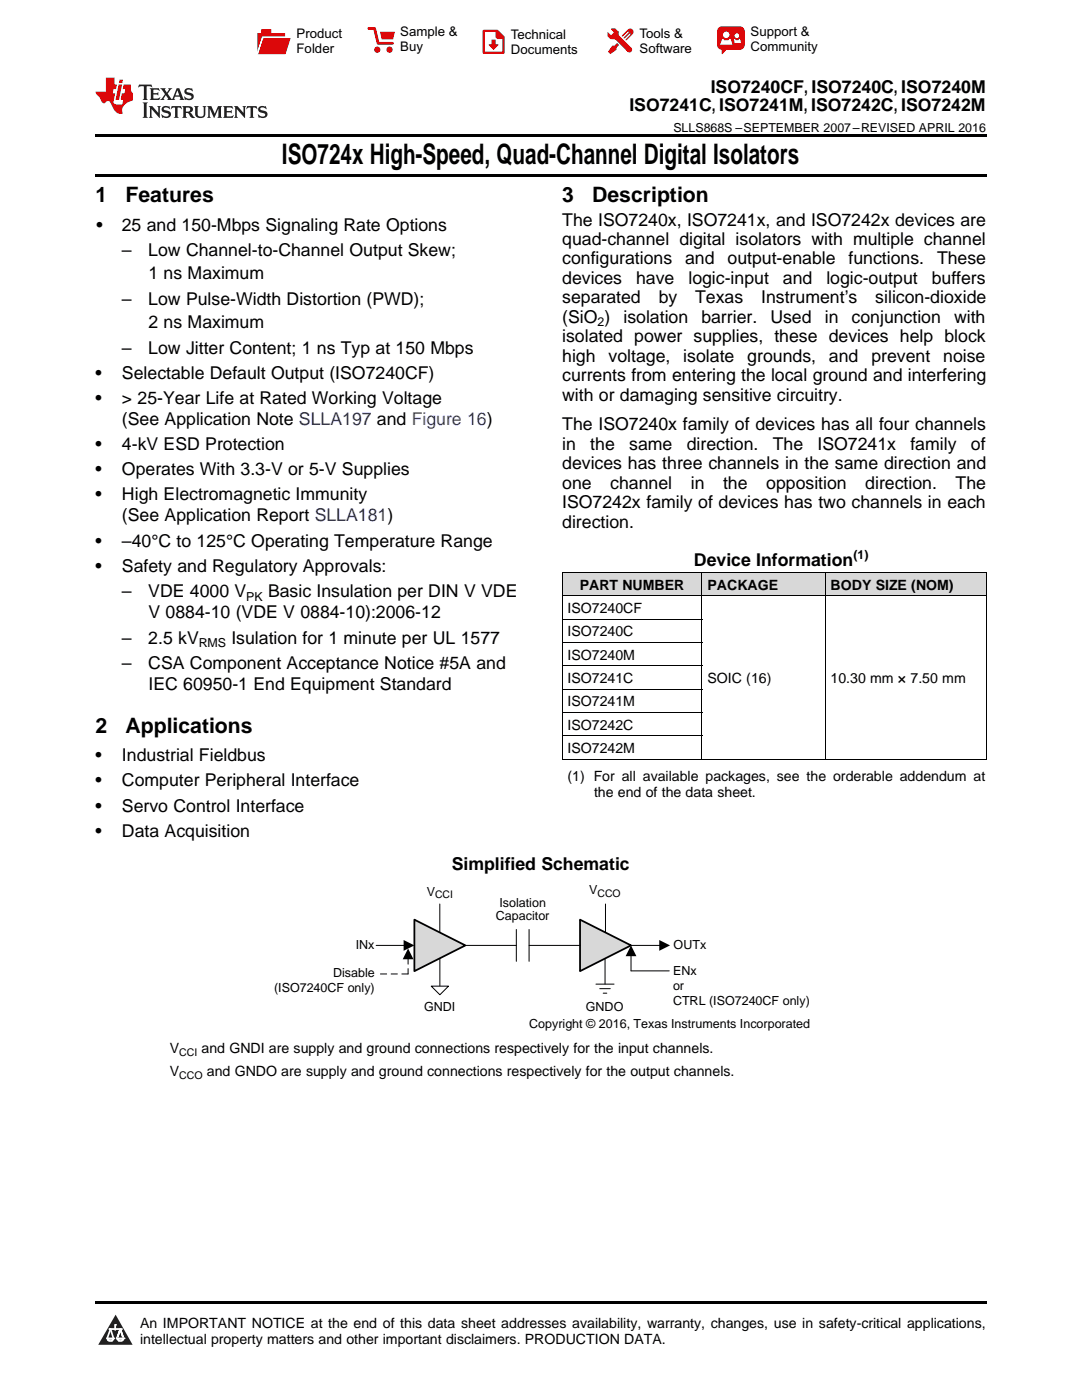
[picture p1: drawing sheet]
<svg xmlns="http://www.w3.org/2000/svg" width="216mm" height="279mm" viewBox="0 0 216 279" stroke-linecap="round" stroke-linejoin="round" font-family="sans-serif">
<defs><g id="words">
<text font-size="5.6" x="56.3" y="32.8">ISO724x High-Speed, Quad-Channel Digital Isolators</text>
<g font-size="4.2">
<text x="19" y="40.4">1</text>
<text x="25" y="40.4">Features</text>
<text x="112.2" y="40.4">3</text>
<text x="118.2" y="40.4">Description</text>
<text x="19" y="146.2">2</text>
<text x="25" y="146.2">Applications</text>
</g>
<g font-size="3.5">
<text x="125.6" y="22.2">ISO7241C, ISO7241M, ISO7242C, ISO7242M</text>
<text x="141.8" y="18.6">ISO7240CF, ISO7240C, ISO7240M</text>
<text x="19.2" y="46.1">•</text>
<text x="24.3" y="46.1">25 and 150-Mbps Signaling Rate Options</text>
<text x="112.2" y="45">The ISO7240x, ISO7241x, and ISO7242x devices are</text>
<text x="24.3" y="51.2">–</text>
<text x="29.6" y="51.2">Low Channel-to-Channel Output Skew;</text>
<text x="112.2" y="48.9">quad-channel digital isolators with multiple channel</text>
<text x="112.2" y="52.8">configurations</text>
<text x="136.7" y="52.8">and</text>
<text x="145.2" y="52.8">output-enable</text>
<text x="169.3" y="52.8">functions.</text>
<text x="187" y="52.8">These</text>
<text x="29.6" y="55.8">1 ns Maximum</text>
<text x="112.2" y="56.7">devices</text>
<text x="126.9" y="56.7">have</text>
<text x="137.4" y="56.7">logic-input</text>
<text x="156.2" y="56.7">and</text>
<text x="164.9" y="56.7">logic-output</text>
<text x="185.9" y="56.7">buffers</text>
<text x="24.3" y="60.9">–</text>
<text x="29.6" y="60.9">Low Pulse-Width Distortion (PWD);</text>
<text x="29.6" y="65.5">2 ns Maximum</text>
<text x="112.2" y="60.5">separated</text>
<text x="112.2" y="64.4">(SiO )</text>
<text x="124.4" y="64.4">isolation</text>
<text x="131.4" y="60.5">by</text>
<text x="138.7" y="60.5">Texas</text>
<text x="139.9" y="64.4">barrier.</text>
<text x="151.9" y="60.5">Instrument’s</text>
<text x="153.7" y="64.4">Used</text>
<text x="164.6" y="64.4">in</text>
<text x="169.9" y="64.4">conjunction</text>
<text x="174.7" y="60.5">silicon-dioxide</text>
<text x="190.4" y="64.4">with</text>
<text x="24.3" y="70.6">–</text>
<text x="29.6" y="70.6">Low Jitter Content; 1 ns Typ at 150 Mbps</text>
<text x="112.2" y="68.3">isolated power supplies, these devices help block</text>
<text x="19" y="75.6">•</text>
<text x="24.3" y="75.6">Selectable Default Output (ISO7240CF)</text>
<text x="112.2" y="72.2">high</text>
<text x="112.2" y="76.1">currents from entering the local ground and interfering</text>
<text x="121.4" y="72.2">voltage,</text>
<text x="136.3" y="72.2">isolate</text>
<text x="149.1" y="72.2">grounds,</text>
<text x="165.4" y="72.2">and</text>
<text x="173.9" y="72.2">prevent</text>
<text x="188.2" y="72.2">noise</text>
<text x="19" y="80.6">•</text>
<text x="24.3" y="80.6">&gt; 25-Year Life at Rated Working Voltage</text>
<text x="112.2" y="79.9">with or damaging sensitive circuitry.</text>
<text x="19" y="89.8">•</text>
<text x="24.3" y="84.8">(See Application Note SLLA197 and Figure 16)</text>
<text x="24.3" y="89.8">4-kV ESD Protection</text>
<text x="112.2" y="85.9">The ISO7240x family of devices has all four channels</text>
<text x="112.2" y="89.8">in</text>
<text x="117.8" y="89.8">the</text>
<text x="125.5" y="89.8">same</text>
<text x="137" y="89.8">direction.</text>
<text x="154.2" y="89.8">The</text>
<text x="163.1" y="89.8">ISO7241x</text>
<text x="181.7" y="89.8">family</text>
<text x="193.7" y="89.8">of</text>
<text x="19" y="94.8">•</text>
<text x="24.3" y="94.8">Operates With 3.3-V or 5-V Supplies</text>
<text x="112.2" y="93.7">devices has three channels in the same direction and</text>
<text x="19" y="99.8">•</text>
<text x="24.3" y="99.8">High Electromagnetic Immunity</text>
<text x="112.2" y="97.5">one</text>
<text x="112.2" y="101.4">ISO7242x family of devices has two channels in each</text>
<text x="121.8" y="97.5">channel</text>
<text x="137.8" y="97.5">in</text>
<text x="144.3" y="97.5">the</text>
<text x="152.9" y="97.5">opposition</text>
<text x="172.7" y="97.5">direction.</text>
<text x="190.7" y="97.5">The</text>
<text x="24.3" y="104.1">(See Application Report SLLA181)</text>
<text x="112.2" y="105.3">direction.</text>
<text x="19" y="109.1">•</text>
<text x="24.3" y="109.1">–40°C to 125°C Operating Temperature Range</text>
<text x="138.5" y="113">Device Information</text>
<text x="19" y="114.1">•</text>
<text x="24.3" y="114.1">Safety and Regulatory Approvals:</text>
<text x="24.3" y="119.2">–</text>
<text x="29.6" y="119.2">VDE 4000 V</text>
<text x="53.5" y="119.2">Basic Insulation per DIN V VDE</text>
<text x="29.6" y="123.4">V 0884-10 (VDE V 0884-10):2006-12</text>
<text x="24.3" y="128.5">–</text>
<text x="29.6" y="128.5">2.5 kV</text>
<text x="46.2" y="128.5">Isulation for 1 minute per UL 1577</text>
<text x="24.3" y="133.6">–</text>
<text x="29.6" y="133.6">CSA Component Acceptance Notice #5A and</text>
<text x="29.6" y="137.8">IEC 60950-1 End Equipment Standard</text>
<text x="19" y="151.9">•</text>
<text x="24.3" y="151.9">Industrial Fieldbus</text>
<text x="19" y="157">•</text>
<text x="19" y="162">•</text>
<text x="24.3" y="157">Computer Peripheral Interface</text>
<text x="24.3" y="162">Servo Control Interface</text>
<text x="19" y="167">•</text>
<text x="24.3" y="167">Data Acquisition</text>
<text x="90.1" y="173.7">Simplified Schematic</text>
</g>
<g font-size="2.8">
<text x="115.7" y="117.7">PART NUMBER</text>
<text x="141.2" y="117.7">PACKAGE</text>
<text x="165.7" y="117.7">BODY SIZE (NOM)</text>
<text x="113.2" y="122.3">ISO7240CF</text>
<text x="113.2" y="127">ISO7240C</text>
<text x="113.2" y="131.7">ISO7240M</text>
<text x="113.2" y="136.3">ISO7241C</text>
<text x="141.2" y="136.3">SOIC (16)</text>
<text x="165.7" y="136.3">10.30 mm × 7.50 mm</text>
<text x="113.2" y="141">ISO7241M</text>
<text x="113.2" y="145.6">ISO7242C</text>
<text x="113.2" y="150.3">ISO7242M</text>
<text x="113.2" y="155.8">(1) For all available packages, see the orderable addendum at</text>
<text x="118.5" y="159">the end of the data sheet.</text>
<text x="33.9" y="210.2">V</text>
<text x="33.9" y="214.8">V</text>
<text x="40.2" y="210.2">and GNDI are supply and ground connections respectively for the input channels.</text>
<text x="41.3" y="214.8">and GNDO are supply and ground connections respectively for the output channels.</text>
<text x="27.9" y="265">An IMPORTANT NOTICE at the end of this data sheet addresses availability, warranty, changes, use in safety-critical applications,</text>
<text x="27.9" y="268.2">intellectual property matters and other important disclaimers. PRODUCTION DATA.</text>
</g>
<g font-size="2.6">
<text x="59.2" y="7.6">Product</text>
<text x="59.2" y="10.6">Folder</text>
<text x="79.9" y="7.3">Sample &amp;</text>
<text x="79.9" y="10.2">Buy</text>
<text x="101.9" y="7.8">Technical</text>
<text x="101.9" y="10.8">Documents</text>
<text x="127.6" y="7.6">Tools &amp;</text>
<text x="127.6" y="10.6">Software</text>
<text x="149.8" y="7.2">Support &amp;</text>
<text x="149.8" y="10.2">Community</text>
</g>
<g font-size="2.5">
<text x="134.4" y="26.3">SLLS868S –SEPTEMBER 2007–REVISED APRIL 2016</text>
<text x="119.2" y="65.1">2</text>
<text x="170.3" y="111.6">(1)</text>
<text x="49.1" y="119.9">PK</text>
<text x="39.7" y="129.2">RMS</text>
<text x="85.1" y="178.8">V</text>
<text x="117.6" y="178.5">V</text>
<text x="99" y="183.6">Capacitor</text>
<text x="99.7" y="181.1">Isolation</text>
<text x="71" y="189.4">INx</text>
<text x="134.4" y="189.4">OUTx</text>
<text x="66.5" y="195">Disable</text>
<text x="134.3" y="194.7">ENx</text>
<text x="134.3" y="197.7">or</text>
<text x="54.7" y="198">(ISO7240CF only)</text>
<text x="84.6" y="201.8">GNDI</text>
<text x="116.9" y="201.8">GNDO</text>
<text x="134.3" y="200.6">CTRL (ISO7240CF only)</text>
<text x="105.6" y="205.1">Copyright © 2016, Texas Instruments Incorporated</text>
</g>
<g font-size="2.1">
<text x="86.8" y="179.3">CCI</text>
<text x="119.2" y="179">CCO</text>
<text x="35.7" y="210.8">CCI</text>
<text x="35.7" y="215.4">CCO</text>
</g>
</g></defs>
<g fill="#d8d8d8">
<path d="M112.2 114.3h27.9v4.7h-27.9z"/>
<path d="M140.1 114.3h24.6v4.7h-24.6z"/>
<path d="M164.7 114.3h32.1v4.7h-32.1z"/>
</g>
<path d="M23.1 262.4l3.4 6h-6.9z" fill="#231f20"/>
<path d="M21.4 267.1h1.2l-.3 .5h-.3a.55 .55 0 0 1-.6-.5z" fill-rule="evenodd" fill="#fff"/>
<path d="M21.4 267.1h1.2l-.3 .5h-.3a.55 .55 0 0 1-.6-.5z" fill="none" stroke="#231f20" stroke-width=".34"/>
<path d="M21.4 267.1l1.2 .1-.3 .4h-.5z" fill="none" stroke="#fff" stroke-width=".34"/>
<path d="M23 265.3h.1" fill="none" stroke="#fff" stroke-width=".34"/>
<path d="M23 264.4v.9z" fill="#fff"/>
<path d="M23 264.4v.9z" fill="none" stroke="#fff" stroke-width=".34"/>
<circle cx="23" cy="264.4" r=".17" fill="#fff"/>
<path d="M21.9 265.2h.1" fill="none" stroke="#fff" stroke-width=".34"/>
<path d="M21.9 265.2h2.3z" fill="#fff"/>
<path d="M21.9 265.2h2.3z" fill="none" stroke="#fff" stroke-width=".34"/>
<circle cx="24.2" cy="265.2" r=".17" fill="#fff"/>
<path d="M23.3 267.1h.1" fill="none" stroke="#fff" stroke-width=".34"/>
<path d="M24 265.2l-.7 1.9z" fill="#fff"/>
<path d="M24 265.2l-.7 1.9z" fill="none" stroke="#fff" stroke-width=".34"/>
<path d="M24 265.2l.7 1.9z" fill="#fff"/>
<path d="M24 265.2l.7 1.9z" fill="none" stroke="#fff" stroke-width=".34"/>
<path d="M24.6 267.1h.1" fill="none" stroke="#fff" stroke-width=".34"/>
<circle cx="21.4" cy="267.1" r=".17" fill="#fff"/>
<path d="M22.1 265.2l-.7 1.9z" fill="#fff"/>
<path d="M22.1 265.2l-.7 1.9z" fill="none" stroke="#fff" stroke-width=".34"/>
<path d="M22.1 265.2l.5 1.9z" fill="#fff"/>
<path d="M22.1 265.2l.5 1.9z" fill="none" stroke="#fff" stroke-width=".34"/>
<circle cx="22.6" cy="267.1" r=".17" fill="#fff"/>
<path d="M23.4 267.1h1.3a.65 .65 0 0 1-.7 .5 .65 .65 0 0 1-.6-.5z" fill-rule="evenodd" fill="#fff"/>
<path d="M23.4 267.1h1.3a.65 .65 0 0 1-.7 .5 .65 .65 0 0 1-.6-.5z" fill="none" stroke="#231f20" stroke-width=".34"/>
<path d="M23.4 267.1h1.3l-.4 .5h-.6z" fill="none" stroke="#fff" stroke-width=".34"/>
<path d="M23.3 267.1h.1" fill="none" stroke="#fff" stroke-width=".34"/>
<circle cx="24.7" cy="267.1" r=".17" fill="#fff"/>
<path d="M19 259.7h177.8v.5h-177.8z" fill="#000"/>
<path d="M82.7 183.5l10.2 5.2-10.2 5.1z" fill="#d8d8d8"/>
<path d="M82.7 183.5l10.2 5.2-10.2 5.1z" fill="none" stroke="#000" stroke-width=".36"/>
<path d="M92.9 188.7h10.1M103 185.5v6.4M105.6 185.5v6.4" fill="none" stroke="#000" stroke-width=".2"/>
<path d="M115.7 183.5l10.2 5.2-10.2 5.1z" fill="#d8d8d8"/>
<path d="M115.7 183.5l10.2 5.2-10.2 5.1z" fill="none" stroke="#000" stroke-width=".36"/>
<path d="M75.1 188.7h5.7M87.8 180.4v5.7M87.8 191.2v5.7M105.6 188.7h10.1M120.7 191.3v5.1M120.8 180.4v5.7M125.9 188.7h5.9M125.9 190.6v3.2h7.6" fill="none" stroke="#000" stroke-width=".2"/>
<path d="M80.5 187.6l2.2 1.1-2.2 1.1zM125.9 188.7l1.1 2.1h-2.2zM131.5 187.6l2.2 1.1-2.2 1.1z" fill="#000"/>
<path d="M86 196.8h3.5l-1.7 1.7z" fill="#fff"/>
<g fill="none" stroke="#000" stroke-width=".2">
<path d="M112.2 118.9h84.6M112.2 114.2h84.6M112.2 114.3v37.3M140.1 114.3v37.3M164.6 114.3v37.3M196.8 114.3v37.3M112.2 137.5h27.9M112.2 132.9h27.9M112.2 128.2h27.9M112.2 123.6h27.9M112.2 151.5h84.6M112.2 146.8h27.9"/>
<path d="M112.2 142.2h27.9M86 196.8h3.5l-1.7 1.7zM118.9 196.4h3.6M119.7 197.3h2.1M120.4 198.2h.7"/>
</g>
<path d="M81.4 191.2v3.2M81.4 194.4h-6.4" fill="none" stroke="#000" stroke-width=".2" stroke-dasharray="1.2 .9"/>
<path d="M81.4 189.3l1.1 2.1h-2.1z" fill="#000"/>
<path d="M19 34.8h177.8v.5h-177.8zM19 26.8h177.8v.6h-177.8zM112.2 151.5l.1 .1zM164.6 151.5l.1 .1zM196.7 151.5l.1 .1z" fill="#000"/>
<path d="M27.7 16.9l-.1 .6 .6-.3h.5v.2v2.2l-.2 .4h1l-.2-.4v-2.2v-.2h.5l.6 .3-.2-.6zM29.9 17.6l.2 .4v1.6l-.2 .4h1.9l.1-.6a1.09 1.09 0 0 1-1.3 .1v-.6h.6l.4 .2v-.7l-.2 .2h-.8v-.6l.2-.1a1.01 1.01 0 0 1 1 .3l-.1-.6zM32 17.6l.9 1.2-1 1.2h.9l-.2-.3 .5-.7 .5 .7-.3 .3h1.7l-.2-.3 .1-.4h1l.1 .4-.2 .3h1l-.3-.4-.7-2h-.5l-1 2.2-.8-1.1 .9-1.1h-.9l.2 .2-.4 .7-.4-.7 .2-.2zM35.4 18l.4 1h-.8zM37 17.7a.66 .66 0 0 0-.2 .8 .66 .66 0 0 0 .6 .4l.7 .2 .1 .2a.8 .8 0 0 1-.7 .4 .8 .8 0 0 1-.7-.5l.1 .8 .2-.2a.94 .94 0 0 0 1.1 .1 .94 .94 0 0 0 .4-.9 1.48 1.48 0 0 0-1.3-.6v-.4a1.1 1.1 0 0 1 1.2 .2l-.2-.6-.2 .1-.5-.1zM28.5 20.4l.2 .4v2.3l-.2 .4h1l-.2-.4v-2.3l.2-.4zM29.7 21.2l.2 .4v1.5l-.2 .4h.8l-.3-.4 .1-1.3 1.6 1.8v-2l.2-.4h-.7l.2 .2v1.1l-1.2-1.3zM32.5 21.3a.66 .66 0 0 0-.2 .8 .66 .66 0 0 0 .6 .4l.6 .2 .2 .2a.8 .8 0 0 1-.8 .4 .8 .8 0 0 1-.7-.5l.2 .7 .2-.1a.94 .94 0 0 0 1 .1 .94 .94 0 0 0 .5-1 1.47 1.47 0 0 0-1.3-.6l-.1-.3a1.1 1.1 0 0 1 1.3 .2l-.2-.6-.2 .1-.5-.2zM34.3 21.2l-.2 .6a.64 .64 0 0 1 .8-.3v1.6l-.2 .4h1l-.3-.4 .1-1.6a.66 .66 0 0 1 .8 .3l-.2-.6zM36.3 21.2l.3 .4v1.5l-.3 .4h1l-.2-.2v-.7h.5l.1 .1a.8 .8 0 0 0 1.2 .7l-1-1a.62 .62 0 0 0 .6-.5 .62 .62 0 0 0-.6-.7zM37.1 21.5h.1a.48 .48 0 0 1 .6 0 .48 .48 0 0 1 .1 .6l-.2 .1-.6 .1zM38.7 21.2l.2 .2a2.29 2.29 0 0 0 .4 2 1.05 1.05 0 0 0 1.7-.7v-1.3l.2-.2h-.8l.2 .4v1.1a.61 .61 0 0 1-.6 .6 .61 .61 0 0 1-.6-.6v-1.1l.3-.4zM41.3 21.2l.3 .4v1.5l-.3 .4h.8l-.2-.4v-1.4l.8 1.9 .9-1.9v1.4l-.2 .4h.9l-.2-.4v-1.5l.2-.4h-.8l-.7 1.5-.6-1.5zM44.5 21.2l.2 .4v1.5l-.2 .4h1.9l.2-.6a1.1 1.1 0 0 1-1.4 .2v-.7h.6l.4 .2v-.6l-.2 .1-.8 .1v-.6l.2-.1a1.02 1.02 0 0 1 1.1 .2l-.2-.5zM46.7 21.2l.2 .4v1.5l-.2 .4h.8l-.3-.4 .1-1.3 1.6 1.8v-2l.2-.4h-.7l.2 .2v1.1l-1.2-1.3zM49.3 21.2l-.1 .6a.64 .64 0 0 1 .8-.3v1.6l-.3 .4h1l-.2-.4v-1.6a.66 .66 0 0 1 .8 .3l-.1-.6zM51.7 21.3a.66 .66 0 0 0-.2 .7 .66 .66 0 0 0 .7 .5l.6 .2 .1 .2a.8 .8 0 0 1-.7 .4 .8 .8 0 0 1-.7-.5l.1 .7 .2-.1a.94 .94 0 0 0 1.1 .1 .94 .94 0 0 0 .4-1 1.48 1.48 0 0 0-1.2-.6l-.1-.3a1.1 1.1 0 0 1 1.2 .2l-.2-.6-.1 .1-.6-.2z" fill="#231f20"/>
<path d="M21.1 15.5v2.8h-2v.4l.9 .9a.96 .96 0 0 0 1 1 .59 .59 0 0 1 .5-.4 .59 .59 0 0 1 .5 .3l.4 .8a1.61 1.61 0 0 0 2.1 1.3 1.63 1.63 0 0 1 1.1-2.2l.9-.3v-1.5a1.6 1.6 0 0 1-.4-1.7h-1.4l-.2 .9h.5l-.2 .8h-.5l-.2 1v.3h.5l-.2 .9h-.7a.74 .74 0 0 1-1-.6l.3-1.6h-.5l.2-.8h.5l.1-.9h-.4v-1.4zM23.7 16.9l-.7 3h.8l.6-3zM23.8 15.9l-.1 .7h.7l.2-.7z" fill="#ee1d23"/>
<g fill="#d60000">
<path d="M52.1 5.8h2v.8h2.8v4.2h-5.5v-4.2h.7z" fill-rule="evenodd"/>
<path d="M52.4 7.5h5.6l-1 3.3h-5.6z" fill-rule="evenodd"/>
</g>
<path d="M52.4 7.4h5.7l-.1 .1h-5.5l-1.1 3.3z" fill-rule="evenodd" fill="#fff"/>
<path d="M52.4 7.4h5.7l-.1 .1h-5.5l-1.1 3.3z" fill="none" stroke="#fff" stroke-width=".2"/>
<path d="M73.6 5.7h1.1l.7 2.9h2.9" fill="none" stroke="#d60000" stroke-width=".55"/>
<g fill="#d60000">
<path d="M75.8 6.3h3l-.4 1.6h-2.2z" fill-rule="evenodd"/>
<circle cx="75.3" cy="9.9" r=".62"/>
<circle cx="77.7" cy="9.9" r=".62"/>
</g>
<path d="M96.5 6.2h2.7l1.3 1.2v3.1h-4z" fill="none" stroke="#d60000" stroke-width=".44"/>
<g fill="#d60000">
<path d="M98.1 7.9h.8v1h.5l-.9 1.1-1-1v-.1h.6z" fill-rule="evenodd"/>
<path d="M98.9 6.2h.3l1.3 1.2v.4h-1.3l-.3-.4z" fill-rule="evenodd"/>
<path d="M121.9 5.7h.8l.7 .6 .1 .7 2.5 2.5-.8 .8-2.3-2.3-1.1-.2-.6-.6v-.8l.7 .6 .5-.4v-.2l-.5-.5z" fill-rule="evenodd"/>
<path d="M122.2 9.1h.4l.5-.5 .4 .4-.5 .5v.4l-1.2 .9-.5-.5z" fill-rule="evenodd"/>
<path d="M125.3 5.9a.67 .67 0 0 1 .9 0 .67 .67 0 0 1 0 .9z" fill-rule="evenodd"/>
<path d="M125.3 5.9l.9 .9-1.2 1.2h-.2v-.2l1-.9v-.2h-.2l-.9 1h-.2v-.2l.9-1 .1-.2h-.3l-.9 1h-.2v-.2z" fill-rule="evenodd"/>
<circle cx="125.6" cy="9.9" r=".54"/>
</g>
<path d="M123.3 6.3v.7" fill="none" stroke="#d60000" stroke-width=".2"/>
<g fill="#d60000">
<path d="M143.4 5.5l.6-.2h3.6a.95 .95 0 0 1 1 .9v2.8a.95 .95 0 0 1-1 .9h-3.6a.95 .95 0 0 1-.9-.9v-2.8z" fill-rule="evenodd"/>
<path d="M144 9.9h.9l-.7 .9h-.2z" fill-rule="evenodd"/>
</g>
<g fill="#fff">
<path d="M146.6 8.6h1.3z"/>
<path d="M144.1 7.8h.3l.1 .2h.8l.2-.2h.3l.4 1.1h-2.5z" fill-rule="evenodd"/>
<path d="M146.4 7.8h.3l.1 .2h.5l.2-.2h.2l.2 .8h-1.3z" fill-rule="evenodd"/>
<circle cx="144.9" cy="6.9" r=".65"/>
<circle cx="147" cy="7.1" r=".48"/>
</g>
<use href="#words"/>
</svg>
